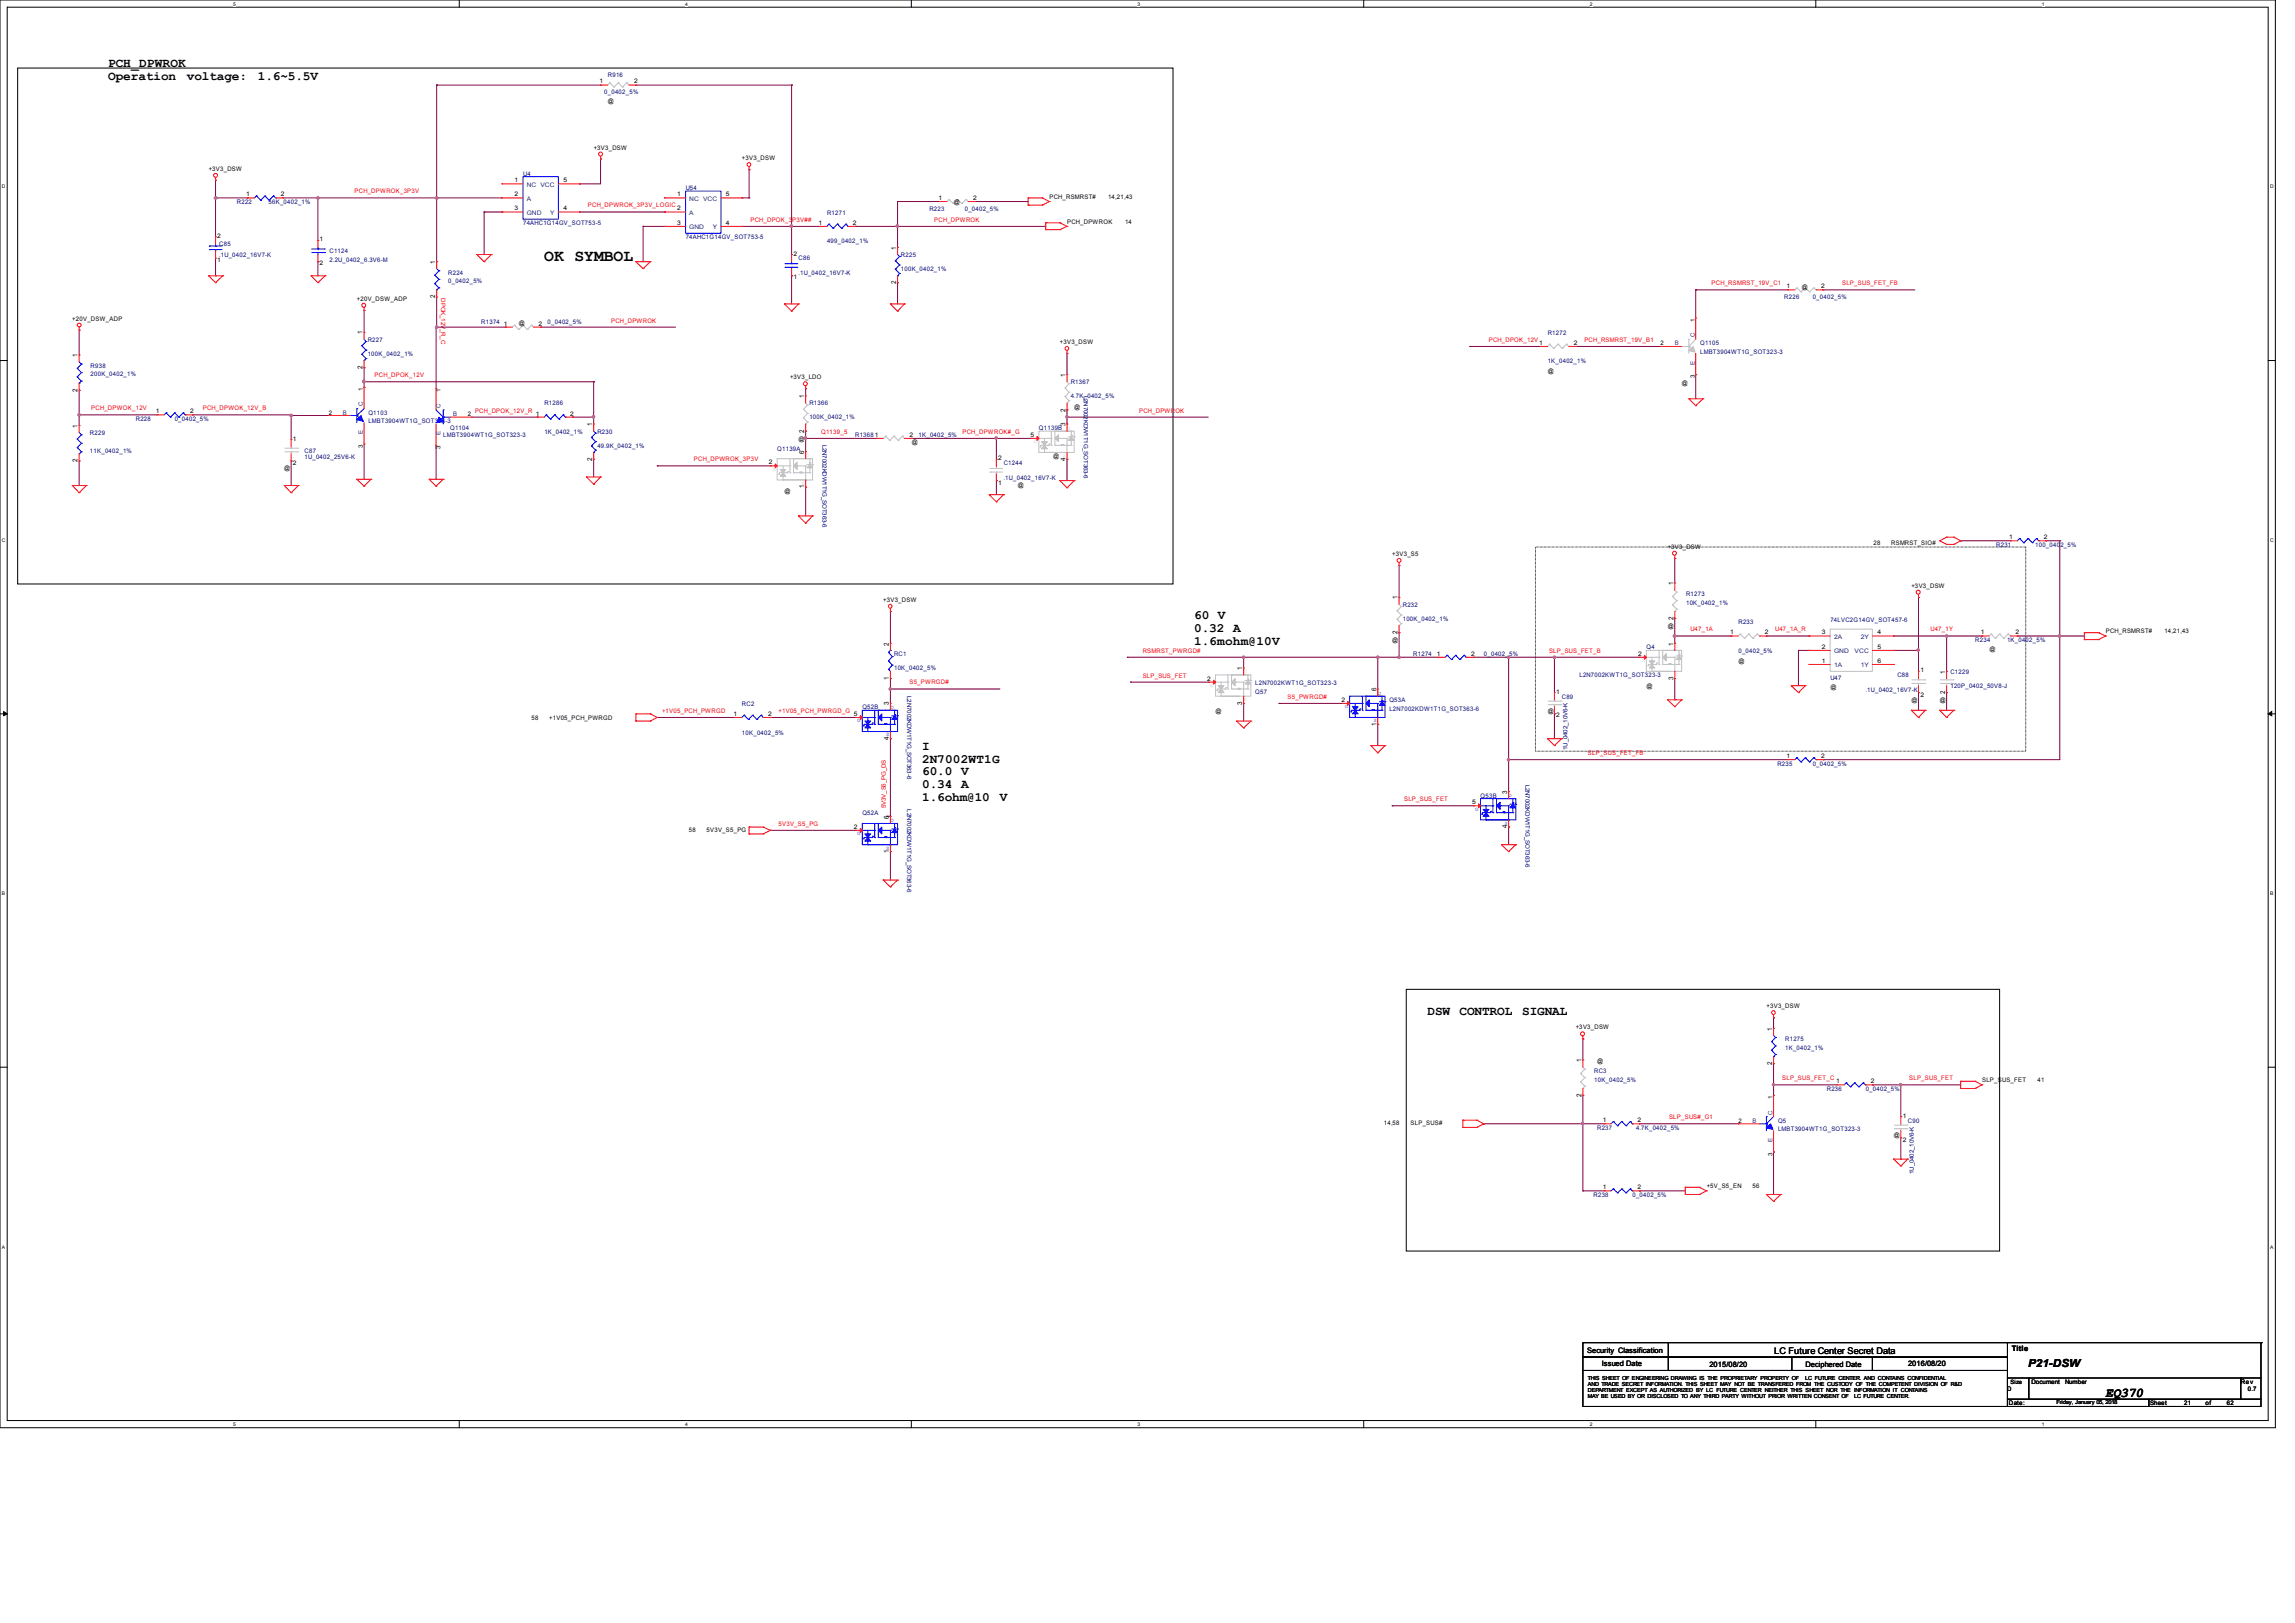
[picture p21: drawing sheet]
<svg xmlns="http://www.w3.org/2000/svg" width="297mm" height="210mm" viewBox="0 0 297 210" stroke-linecap="round" stroke-linejoin="round" font-family="sans-serif">
<defs><g id="words">
<text font-size="2.1" x="70.4" y="33.7">OK SYMBOL</text>
<g font-size="1.7">
<text x="14" y="8.7">PCH_DPWROK</text>
<text x="14" y="10.3">Operation</text>
<text x="24.2" y="10.3">voltage:</text>
<text x="33.4" y="10.3">1.6~5.5V</text>
<text x="154.6" y="80.1">60 V</text>
<text x="154.6" y="81.7">0.32 A</text>
<text x="154.6" y="83.4">1.6mohm@10V</text>
<text x="119.3" y="97">I</text>
<text x="119.3" y="98.7">2N7002WT1G</text>
<text x="119.3" y="100.3">60.0 V</text>
<text x="119.3" y="102">0.34 A</text>
<text x="119.3" y="103.6">1.6ohm@10</text>
<text x="129.4" y="103.6">V</text>
<text x="184.7" y="131.3">DSW</text>
<text x="188.9" y="131.3">CONTROL</text>
<text x="197" y="131.3">SIGNAL</text>
<text x="272.5" y="180.7">EQ370</text>
</g>
<text font-size="1.4" x="262.5" y="176.9">P21-DSW</text>
<text font-size="1.2" x="229.6" y="175.1">LC Future Center Secret Data</text>
<g font-size="1">
<text x="205.4" y="175">Security Classification</text>
<text x="207.3" y="176.7">Issued Date</text>
<text x="221.2" y="176.8">2015/08/20</text>
<text x="233.6" y="176.8">Deciphered Date</text>
<text x="246.9" y="176.7">2016/08/20</text>
<text x="260.3" y="174.8">Title</text>
</g>
<g font-size=".9">
<text x="56.3" y="34.1" transform="rotate(-90 56.3 34.1)">1</text>
<text x="116" y="32.3" transform="rotate(-90 116 32.3)">1</text>
<text x="56.3" y="38.6" transform="rotate(-90 56.3 38.6)">2</text>
<text x="116" y="36.8" transform="rotate(-90 116 36.8)">2</text>
<text x="10" y="46.2" transform="rotate(-90 10 46.2)">1</text>
<text x="46.9" y="47.8" transform="rotate(-90 46.9 47.8)">2</text>
<text x="46.9" y="43.3" transform="rotate(-90 46.9 43.3)">1</text>
<text x="10" y="50.7" transform="rotate(-90 10 50.7)">2</text>
<text x="104.1" y="51.5" transform="rotate(-90 104.1 51.5)">1</text>
<text x="137.9" y="53.3" transform="rotate(-90 137.9 53.3)">2</text>
<text x="137.9" y="48.8" transform="rotate(-90 137.9 48.8)">1</text>
<text x="10" y="59.8" transform="rotate(-90 10 59.8)">2</text>
<text x="10" y="55.3" transform="rotate(-90 10 55.3)">1</text>
<text x="76.6" y="59.6" transform="rotate(-90 76.6 59.6)">2</text>
<text x="76.6" y="55.2" transform="rotate(-90 76.6 55.2)">1</text>
<text x="104.1" y="58.7" transform="rotate(-90 104.1 58.7)">6</text>
<text x="104.1" y="56" transform="rotate(-90 104.1 56)">2</text>
<text x="137.9" y="59.6" transform="rotate(-90 137.9 59.6)">4</text>
<text x="137.9" y="55.2" transform="rotate(-90 137.9 55.2)">3</text>
<text x="104.1" y="63.2" transform="rotate(-90 104.1 63.2)">1</text>
<text x="180.9" y="77.6" transform="rotate(-90 180.9 77.6)">1</text>
<text x="216.6" y="75.7" transform="rotate(-90 216.6 75.7)">1</text>
<text x="115" y="83.5" transform="rotate(-90 115 83.5)">2</text>
<text x="180.9" y="82" transform="rotate(-90 180.9 82)">2</text>
<text x="216.6" y="83.5" transform="rotate(-90 216.6 83.5)">1</text>
<text x="216.6" y="80.2" transform="rotate(-90 216.6 80.2)">2</text>
<text x="115" y="88" transform="rotate(-90 115 88)">1</text>
<text x="160.8" y="86.7" transform="rotate(-90 160.8 86.7)">1</text>
<text x="178.1" y="89.5" transform="rotate(-90 178.1 89.5)">6</text>
<text x="216.6" y="88" transform="rotate(-90 216.6 88)">3</text>
<text x="251.7" y="89.8" transform="rotate(-90 251.7 89.8)">2</text>
<text x="251.7" y="87.2" transform="rotate(-90 251.7 87.2)">1</text>
<text x="115" y="95.8" transform="rotate(-90 115 95.8)">4</text>
<text x="115" y="91.3" transform="rotate(-90 115 91.3)">3</text>
<text x="160.8" y="91.2" transform="rotate(-90 160.8 91.2)">3</text>
<text x="178.1" y="93.9" transform="rotate(-90 178.1 93.9)">1</text>
<text x="115" y="105.9" transform="rotate(-90 115 105.9)">6</text>
<text x="195.1" y="107.2" transform="rotate(-90 195.1 107.2)">4</text>
<text x="195.1" y="102.7" transform="rotate(-90 195.1 102.7)">3</text>
<text x="115" y="110.4" transform="rotate(-90 115 110.4)">1</text>
<text x="204.7" y="137.5" transform="rotate(-90 204.7 137.5)">1</text>
<text x="229.3" y="137.8" transform="rotate(-90 229.3 137.8)">2</text>
<text x="229.3" y="133.4" transform="rotate(-90 229.3 133.4)">1</text>
<text x="204.7" y="141.9" transform="rotate(-90 204.7 141.9)">2</text>
</g>
<g font-size=".8">
<text x="77.6" y="10.8">1</text>
<text x="82.1" y="10.8">2</text>
<text x="78.7" y="13.4">@</text>
<text x="27" y="22.1">+3V3_DSW</text>
<text x="66.6" y="23.6">1</text>
<text x="72.9" y="23.6">5</text>
<text x="76.8" y="19.3">+3V3_DSW</text>
<text x="96" y="20.7">+3V3_DSW</text>
<text x="31.8" y="25.4">1</text>
<text x="36.3" y="25.4">2</text>
<text x="66.6" y="25.4">2</text>
<text x="66.6" y="27.2">3</text>
<text x="72.9" y="27.2">4</text>
<text x="87.6" y="25.4">1</text>
<text x="87.6" y="27.2">2</text>
<text x="87.6" y="29.1">3</text>
<text x="93.9" y="29.1">4</text>
<text x="93.9" y="25.4">5</text>
<text x="105.9" y="29.1">1</text>
<text x="110.4" y="29.1">2</text>
<text x="121.5" y="25.9">1</text>
<text x="123.5" y="26.4">@</text>
<text x="126" y="25.9">2</text>
<text x="135.8" y="25.7">PCH_RSMRST#</text>
<text x="138.1" y="29">PCH_DPWROK</text>
<text x="143.4" y="25.7">14,21,43</text>
<text x="145.6" y="29">14</text>
<text x="28.1" y="33.9">1</text>
<text x="28.1" y="30.8">2</text>
<text x="41.4" y="31.2">1</text>
<text x="41.4" y="34.3">2</text>
<text x="102.7" y="33.1">2</text>
<text x="9.4" y="41.5">+20V_DSW_ADP</text>
<text x="46.2" y="38.9">+20V_DSW_ADP</text>
<text x="102.7" y="36.2">1</text>
<text x="219.3" y="41.6" transform="rotate(-90 219.3 41.6)">1</text>
<text x="231.2" y="37.3">1</text>
<text x="233.2" y="37.3">@</text>
<text x="235.7" y="37.3">2</text>
<text x="65.2" y="42.1">1</text>
<text x="67.1" y="42">@</text>
<text x="69.7" y="42.1">2</text>
<text x="137.2" y="44.5">+3V3_DSW</text>
<text x="199.2" y="44.6">1</text>
<text x="203.7" y="44.6">2</text>
<text x="214.9" y="44.7">2</text>
<text x="20.2" y="53.5">1</text>
<text x="24.6" y="53.5">2</text>
<text x="42.5" y="53.6">2</text>
<text x="47" y="50.6" transform="rotate(-90 47 50.6)">1</text>
<text x="57" y="50.8" transform="rotate(-90 57 50.8)">1</text>
<text x="60.5" y="53.8">2</text>
<text x="69.3" y="53.8">1</text>
<text x="73.8" y="53.8">2</text>
<text x="102.2" y="49.1">+3V3_LDO</text>
<text x="139" y="52.9">@</text>
<text x="200.3" y="48.2">@</text>
<text x="217.6" y="49.8">@</text>
<text x="219.3" y="48.9" transform="rotate(-90 219.3 48.9)">3</text>
<text x="37.9" y="57">1</text>
<text x="47" y="57.9" transform="rotate(-90 47 57.9)">3</text>
<text x="57" y="58.1" transform="rotate(-90 57 58.1)">3</text>
<text x="103.3" y="57">@</text>
<text x="117.7" y="56.5">2</text>
<text x="118" y="57.5">@</text>
<text x="129.2" y="59.6">2</text>
<text x="133.4" y="56.5">5</text>
<text x="136.3" y="59.3">@ S</text>
<text x="36.8" y="60.9">@</text>
<text x="37.9" y="60.1">2</text>
<text x="99.5" y="60.1">2</text>
<text x="101.5" y="63.8">@</text>
<text x="129.2" y="62.7">1</text>
<text x="131.7" y="62.9">@</text>
<text x="180.2" y="71.9">+3V3_S5</text>
<text x="215.8" y="71">+3V3_DSW</text>
<text x="242.5" y="70.5">28</text>
<text x="244.7" y="70.5">RSMRST_SIO#</text>
<text x="260" y="69.8">1</text>
<text x="264.5" y="69.8">2</text>
<text x="114.3" y="77.9">+3V3_DSW</text>
<text x="247.4" y="76">+3V3_DSW</text>
<text x="180.2" y="83.1">@</text>
<text x="215.8" y="81.2">@</text>
<text x="223.9" y="82.1">1</text>
<text x="228.4" y="82.1">2</text>
<text x="235.8" y="83.9">2</text>
<text x="235.8" y="82.1">3</text>
<text x="243" y="82.1">4</text>
<text x="243" y="83.9">5</text>
<text x="256.4" y="82.1">1</text>
<text x="260.8" y="82.1">2</text>
<text x="272.5" y="82">PCH_RSMRST#</text>
<text x="280.1" y="82">14,21,43</text>
<text x="156.2" y="88.1">2</text>
<text x="185.9" y="84.8">1</text>
<text x="190.4" y="84.8">2</text>
<text x="201.4" y="89.7">1</text>
<text x="212" y="84.8">2</text>
<text x="213.1" y="89">@</text>
<text x="225" y="85.7">@</text>
<text x="235.8" y="85.8">1</text>
<text x="236.9" y="89.1">@</text>
<text x="243" y="85.8">6</text>
<text x="248.5" y="87">1</text>
<text x="257.4" y="84.2">@</text>
<text x="68.8" y="93.1">58</text>
<text x="71.1" y="93.1">+1V05_PCH_PWRGD</text>
<text x="94.9" y="92.6">1</text>
<text x="99.4" y="92.6">2</text>
<text x="110.5" y="92.6">5</text>
<text x="157.3" y="92.2">@</text>
<text x="173.6" y="90.8">2</text>
<text x="200.3" y="92.2">@</text>
<text x="201.4" y="92.8">2</text>
<text x="247.4" y="90.8">@</text>
<text x="248.5" y="90.1">2</text>
<text x="251.1" y="90.8">@</text>
<text x="231.2" y="98.1">1</text>
<text x="235.7" y="98.1">2</text>
<text x="89.2" y="107.7">58</text>
<text x="91.4" y="107.7">5V3V_S5_PG</text>
<text x="110.5" y="107.2">2</text>
<text x="190.5" y="104.1">5</text>
<text x="228.6" y="130.4">+3V3_DSW</text>
<text x="203.9" y="133.2">+3V3_DSW</text>
<text x="206.7" y="137.5">@</text>
<text x="229.4" y="142.2" transform="rotate(-90 229.4 142.2)">1</text>
<text x="237.6" y="140.2">1</text>
<text x="242.1" y="140.2">2</text>
<text x="256.5" y="140">SLP_SUS_FET</text>
<text x="263.7" y="140">41</text>
<text x="179.1" y="145.5">14,58</text>
<text x="182.6" y="145.5">SLP_SUS#</text>
<text x="207.4" y="145.2">1</text>
<text x="211.9" y="145.2">2</text>
<text x="225" y="145.2">2</text>
<text x="229.4" y="149.5" transform="rotate(-90 229.4 149.5)">3</text>
<text x="245.1" y="147.1">@</text>
<text x="246.2" y="144.6">1</text>
<text x="246.2" y="147.7">2</text>
<text x="207.4" y="153.9">1</text>
<text x="211.9" y="153.9">2</text>
<text x="220.9" y="153.8">+5V_S5_EN</text>
<text x="226.8" y="153.8">56</text>
<text x="260.2" y="179">Size</text>
<text x="262.9" y="179.1">Document</text>
<text x="267.2" y="179.1">Number</text>
<text x="290" y="179.1">Rev</text>
<text x="259.7" y="180">D</text>
<text x="260" y="181.8">Date:</text>
<text x="278.3" y="181.8">Sheet</text>
<text x="282.7" y="181.8">21</text>
<text x="285.4" y="181.8">of</text>
<text x="288.2" y="181.8">62</text>
<text x="290.9" y="180">0.7</text>
</g>
<g font-size=".8" fill="#000080">
<text x="78.7" y="9.9">R916</text>
<text x="78.2" y="12.2">0_0402_5%</text>
<text x="67.7" y="22.7">U4</text>
<text x="30.7" y="26.4">R222</text>
<text x="34.8" y="26.4">56K_0402_1%</text>
<text x="67.7" y="29.1">74AHC1G14GV_SOT753-5</text>
<text x="88.7" y="24.6">U54</text>
<text x="107" y="27.8">R1271</text>
<text x="120.3" y="27.3">R223</text>
<text x="124.8" y="27.3">0_0402_5%</text>
<text x="28.4" y="31.9">C85</text>
<text x="28.4" y="33.2">.1U_0402_16V7-K</text>
<text x="42.6" y="32.8">C1124</text>
<text x="42.6" y="33.9">2.2U_0402_6.3V6-M</text>
<text x="58" y="35.5">R224</text>
<text x="88.7" y="30.9">74AHC1G14GV_SOT753-5</text>
<text x="103.3" y="33.7">C86</text>
<text x="103.3" y="35.5">.1U_0402_16V7-K</text>
<text x="107" y="31.5">499_0402_1%</text>
<text x="116.6" y="35.1">100K_0402_1%</text>
<text x="116.6" y="33.2">R225</text>
<text x="58" y="36.6">0_0402_5%</text>
<text x="62.3" y="41.9">R1374</text>
<text x="70.9" y="41.9">0_0402_5%</text>
<text x="230.9" y="38.7">R226</text>
<text x="234.6" y="38.7">0_0402_5%</text>
<text x="11.7" y="47.6">R938</text>
<text x="47.6" y="44.2">R227</text>
<text x="47.6" y="46.1">100K_0402_1%</text>
<text x="200.3" y="43.3">R1272</text>
<text x="200.3" y="47">1K_0402_1%</text>
<text x="220" y="45.8">LMBT3904WT1G_SOT323-3</text>
<text x="220" y="44.7">Q1105</text>
<text x="11.7" y="48.7">200K_0402_1%</text>
<text x="47.7" y="53.6">Q1103</text>
<text x="70.4" y="52.5">R1286</text>
<text x="104.7" y="52.5">R1366</text>
<text x="138.6" y="49.7">R1367</text>
<text x="138.6" y="51.5">4.7K_0402_5%</text>
<text x="140.3" y="51.2" transform="rotate(90 140.3 51.2)">L2N7002KDW1T1G_SOT363-6</text>
<text x="11.6" y="58.6">11K_0402_1%</text>
<text x="11.6" y="56.3">R229</text>
<text x="17.6" y="54.4">R228</text>
<text x="22.6" y="54.4">0_0402_5%</text>
<text x="39.4" y="58.6">C87</text>
<text x="39.4" y="59.4">1U_0402_25V6-K</text>
<text x="47.7" y="54.7">LMBT3904WT1G_SOT323-3</text>
<text x="57.4" y="56.6">LMBT3904WT1G_SOT323-3</text>
<text x="58.3" y="55.6">Q1104</text>
<text x="70.4" y="56.2">1K_0402_1%</text>
<text x="77.3" y="56.1">R230</text>
<text x="77.3" y="57.9">49.9K_0402_1%</text>
<text x="100.6" y="58.3">Q1139A</text>
<text x="104.7" y="54.3">100K_0402_1%</text>
<text x="106.4" y="57.5" transform="rotate(90 106.4 57.5)">L2N7002KDW1T1G_SOT363-6</text>
<text x="110.7" y="56.6">R13681</text>
<text x="118.9" y="56.6">1K_0402_5%</text>
<text x="134.5" y="55.6">Q1139B</text>
<text x="129.9" y="60.2">C1244</text>
<text x="129.9" y="62.1">.1U_0402_16V7-K</text>
<text x="258.3" y="70.7">R231</text>
<text x="263.4" y="70.7">100_0402_5%</text>
<text x="218.2" y="77.1">R1273</text>
<text x="181.5" y="78.5">R232</text>
<text x="181.5" y="80.3">100K_0402_1%</text>
<text x="213.1" y="84">Q4</text>
<text x="218.2" y="78.2">10K_0402_1%</text>
<text x="225" y="80.8">R233</text>
<text x="236.9" y="80.5">74LVC2G14GV_SOT457-6</text>
<text x="255.6" y="83.1">R234</text>
<text x="259.7" y="83.1">1K_0402_5%</text>
<text x="115.7" y="84.9">RC1</text>
<text x="115.7" y="86.7">10K_0402_5%</text>
<text x="162.4" y="89.7">Q57</text>
<text x="162.4" y="88.6">L2N7002KWT1G_SOT323-3</text>
<text x="182.9" y="84.9">R1274</text>
<text x="192" y="84.9">0_0402_5%</text>
<text x="204.4" y="87.6">L2N7002KWT1G_SOT323-3</text>
<text x="225" y="84.5">0_0402_5%</text>
<text x="236.9" y="87.9">U47</text>
<text x="241.4" y="89.5">.1U_0402_16V7-K</text>
<text x="245.5" y="87.6">C88</text>
<text x="252.4" y="87.2">C1229</text>
<text x="252.4" y="89">120P_0402_50V8-J</text>
<text x="96" y="91.3">RC2</text>
<text x="96" y="95">10K_0402_5%</text>
<text x="111.6" y="91.8">Q52B</text>
<text x="117.4" y="90.1" transform="rotate(90 117.4 90.1)">L2N7002KDW1T1G_SOT363-6</text>
<text x="179.8" y="91.9">L2N7002KDW1T1G_SOT363-6</text>
<text x="179.8" y="90.8">Q53A</text>
<text x="202.1" y="90.4">C89</text>
<text x="197.4" y="101.5" transform="rotate(90 197.4 101.5)">L2N7002KDW1T1G_SOT363-6</text>
<text x="202.9" y="97" transform="rotate(-90 202.9 97)">1U_0402_10V6-K</text>
<text x="230" y="99.1">R235</text>
<text x="234.6" y="99.1">0_0402_5%</text>
<text x="111.6" y="105.5">Q52A</text>
<text x="117.4" y="104.7" transform="rotate(90 117.4 104.7)">L2N7002KDW1T1G_SOT363-6</text>
<text x="191.6" y="103.2">Q53B</text>
<text x="231" y="134.7">R1275</text>
<text x="231" y="135.8">1K_0402_1%</text>
<text x="206.3" y="138.9">RC3</text>
<text x="206.3" y="140">10K_0402_5%</text>
<text x="236.4" y="141.1">R236</text>
<text x="241.4" y="141.1">0_0402_5%</text>
<text x="206.7" y="146.2">R237</text>
<text x="211.7" y="146.2">4.7K_0402_5%</text>
<text x="230.1" y="145.2">Q5</text>
<text x="230.1" y="146.3">LMBT3904WT1G_SOT323-3</text>
<text x="246.9" y="145.2">C90</text>
<text x="206.2" y="154.9">R238</text>
<text x="211.3" y="154.9">0_0402_5%</text>
<text x="247.7" y="151.9" transform="rotate(-90 247.7 151.9)">1U_0402_10V6-K</text>
</g>
<g font-size=".8" fill="#f00">
<text x="45.9" y="25">PCH_DPWROK_3P3V</text>
<text x="76.1" y="26.8">PCH_DPWROK_3P3V_LOGIC</text>
<text x="97.1" y="28.7">PCH_DPOK_3P3V##</text>
<text x="120.9" y="28.7">PCH_DPWROK</text>
<text x="57.1" y="38.6" transform="rotate(90 57.1 38.6)">DPOK_12V_R_C</text>
<text x="79.1" y="41.7">PCH_DPWROK</text>
<text x="221.5" y="36.9">PCH_RSMRST_19V_C1</text>
<text x="238.4" y="36.9">SLP_SUS_FET_FB</text>
<text x="192.7" y="44.2">PCH_DPOK_12V</text>
<text x="205" y="44.2">PCH_RSMRST_19V_B1</text>
<text x="11.8" y="53.1">PCH_DPWOK_12V</text>
<text x="26.2" y="53.1">PCH_DPWOK_12V_B</text>
<text x="48.5" y="48.8">PCH_DPOK_12V</text>
<text x="61.5" y="53.4">PCH_DPOK_12V_R</text>
<text x="147.4" y="53.4">PCH_DPWROK</text>
<text x="89.8" y="59.7">PCH_DPWROK_3P3V</text>
<text x="106.3" y="56.1">Q1139_5</text>
<text x="124.6" y="56.1">PCH_DPWROK#_G</text>
<text x="218.7" y="81.7">U47_1A</text>
<text x="229.7" y="81.7">U47_1A_R</text>
<text x="249.8" y="81.7">U47_1Y</text>
<text x="117.7" y="88.6">S5_PWRGD#</text>
<text x="147.9" y="84.5">RSMRST_PWRGD#</text>
<text x="147.9" y="87.7">SLP_SUS_FET</text>
<text x="200.5" y="84.5">SLP_SUS_FET_B</text>
<text x="85.7" y="92.2">+1V05_PCH_PWRGD</text>
<text x="100.8" y="92.2">+1V05_PCH_PWRGD_G</text>
<text x="166.6" y="90.4">S5_PWRGD#</text>
<text x="205.5" y="97.7">SLP_SUS_FET_FB</text>
<text x="100.8" y="106.8">5V3V_S5_PG</text>
<text x="114.6" y="104.6" transform="rotate(-90 114.6 104.6)">5V3V_S5_PG_DS</text>
<text x="181.7" y="103.7">SLP_SUS_FET</text>
<text x="230.6" y="139.8">SLP_SUS_FET_C</text>
<text x="247.1" y="139.8">SLP_SUS_FET</text>
<text x="216" y="144.8">SLP_SUS#_G1</text>
</g>
<g font-size=".8" fill="#004080">
<text x="68.2" y="24.2">NC VCC</text>
<text x="68.2" y="26">A</text>
<text x="68.2" y="27.8">GND</text>
<text x="71.2" y="27.8">Y</text>
<text x="89.2" y="26">NC VCC</text>
<text x="89.2" y="27.8">A</text>
<text x="89.2" y="29.7">GND</text>
<text x="92.3" y="29.7">Y</text>
<text x="216.8" y="44.7">B</text>
<text x="219.3" y="47.2" transform="rotate(-90 219.3 47.2)">E</text>
<text x="219.3" y="43.6" transform="rotate(-90 219.3 43.6)">C</text>
<text x="44.4" y="53.6">B</text>
<text x="47" y="52.6" transform="rotate(-90 47 52.6)">C</text>
<text x="57" y="52.8" transform="rotate(-90 57 52.8)">C</text>
<text x="58.6" y="53.8">B</text>
<text x="47" y="56.2" transform="rotate(-90 47 56.2)">E</text>
<text x="57" y="56.3" transform="rotate(-90 57 56.3)">E</text>
<text x="237.3" y="82.7">2A</text>
<text x="240.8" y="82.7">2Y</text>
<text x="237.3" y="86.4">1A</text>
<text x="237.3" y="84.5">GND</text>
<text x="240" y="84.5">VCC</text>
<text x="240.8" y="86.4">1Y</text>
<text x="226.8" y="145.2">B</text>
<text x="229.4" y="147.8" transform="rotate(-90 229.4 147.8)">E</text>
<text x="229.4" y="144.2" transform="rotate(-90 229.4 144.2)">C</text>
</g>
<g font-size=".7" fill="#c0c0c0">
<text x="104.3" y="59.2">D</text>
<text x="133.8" y="57.4">G</text>
<text x="138.1" y="55.6">D</text>
<text x="99.9" y="60.9">G</text>
<text x="103.7" y="62.7">S</text>
<text x="216.7" y="83.9">D</text>
<text x="156.6" y="88.9">G</text>
<text x="160.9" y="87.1">D</text>
<text x="212.4" y="85.7">G</text>
<text x="216.7" y="87.5">S</text>
<text x="160.9" y="90.7">S</text>
</g>
<g font-size=".7" fill="#00f">
<text x="178.3" y="89.9">D</text>
<text x="110.9" y="93.5">G</text>
<text x="114.7" y="95.3">S</text>
<text x="115.2" y="91.7">D</text>
<text x="174" y="91.7">G</text>
<text x="177.8" y="93.5">S</text>
<text x="115.2" y="106.3">D</text>
<text x="190.9" y="104.9">G</text>
<text x="194.7" y="106.7">S</text>
<text x="195.2" y="103.2">D</text>
<text x="110.9" y="108.1">G</text>
<text x="114.7" y="109.9">S</text>
</g>
<g font-size=".7">
<text x="205.5" y="179.4">AND TRADE SECRET INFORMATION. THIS SHEET MAY NOT BE TRANSFERED FROM THE CUSTODY OF THE COMPETENT DIVISION OF R&amp;D</text>
<text x="205.5" y="178.6">THIS SHEET OF ENGINEERING DRAWING IS THE PROPRIETARY PROPERTY OF</text>
<text x="233.6" y="178.6">LC FUTURE CENTER. AND CONTAINS CONFIDENTIAL</text>
<text x="205.5" y="180.1">DEPARTMENT EXCEPT AS AUTHORIZED BY LC FUTURE CENTER NEITHER THIS SHEET NOR THE INFORMATION IT CONTAINS</text>
<text x="205.5" y="180.9">MAY BE USED BY OR DISCLOSED TO ANY THIRD PARTY WITHOUT PRIOR WRITTEN CONSENT OF</text>
<text x="239.9" y="180.9">LC FUTURE CENTER.</text>
<text x="266.1" y="181.7">Friday, January 05, 2018</text>
</g>
<g font-size=".6">
<text x="30.2" y=".7">5</text>
<text x="88.7" y=".7">4</text>
<text x="147.2" y=".7">3</text>
<text x="205.7" y=".7">2</text>
<text x="264.2" y=".7">1</text>
<text x=".3" y="24.4">D</text>
<text x="293.8" y="24.4">D</text>
<text x=".3" y="70.1">C</text>
<text x="293.8" y="70.1">C</text>
<text x=".3" y="115.8">B</text>
<text x="293.8" y="115.8">B</text>
<text x=".3" y="161.5">A</text>
<text x="293.8" y="161.5">A</text>
<text x="30.2" y="184.5">5</text>
<text x="88.7" y="184.5">4</text>
<text x="147.2" y="184.5">3</text>
<text x="205.7" y="184.5">2</text>
<text x="264.2" y="184.5">1</text>
</g>
</g></defs>
<path d="M0 0h294.5v184.7h-294.5zM.9 .9h292.6v182.9h-292.6z" fill="none" stroke="#000" stroke-width=".13"/>
<g fill="#fff">
<path d="M30.2 .1h.3v.7h-.3z"/>
<path d="M30.2 183.9h.3v.8h-.3z"/>
</g>
<path d="M59.4 0v.9M59.4 183.8v.9" fill="none" stroke="#000" stroke-width=".13"/>
<g fill="#fff">
<path d="M88.7 .1h.3v.7h-.3z"/>
<path d="M88.7 183.9h.3v.8h-.3z"/>
</g>
<path d="M117.9 0v.9M117.9 183.8v.9" fill="none" stroke="#000" stroke-width=".13"/>
<g fill="#fff">
<path d="M147.2 .1h.3v.7h-.3z"/>
<path d="M147.2 183.9h.3v.8h-.3z"/>
</g>
<path d="M176.5 0v.9M176.5 183.8v.9" fill="none" stroke="#000" stroke-width=".13"/>
<g fill="#fff">
<path d="M205.7 .1h.4v.7h-.4z"/>
<path d="M205.7 183.9h.4v.8h-.4z"/>
</g>
<path d="M235 0v.9M235 183.8v.9" fill="none" stroke="#000" stroke-width=".13"/>
<g fill="#fff">
<path d="M264.2 .1h.4v.7h-.4z"/>
<path d="M264.2 183.9h.4v.8h-.4z"/>
<path d="M.3 23.8h.4v.7h-.4z"/>
<path d="M293.8 23.8h.5v.7h-.5z"/>
<path d="M.3 69.5h.4v.7h-.4z"/>
<path d="M293.8 69.5h.5v.7h-.5z"/>
</g>
<path d="M0 46.6h.9M293.5 46.6h1" fill="none" stroke="#000" stroke-width=".13"/>
<g fill="#fff">
<path d="M.3 115.2h.4v.8h-.4z"/>
<path d="M293.8 115.2h.4v.8h-.4z"/>
</g>
<path d="M0 92.4h.9M293.5 92.4h1" fill="none" stroke="#000" stroke-width=".13"/>
<path d="M.5 92.1l.4 .3-.4 .2zM293.5 92.4l.5-.3v.5z" fill="#000" stroke="#000" stroke-width=".13"/>
<g fill="#fff">
<path d="M.3 161h.3v.7h-.3z"/>
<path d="M293.8 161h.4v.7h-.4z"/>
</g>
<g fill="none" stroke="#000" stroke-width=".13">
<path d="M2.3 8.8h149.5v66.8h-149.5zM198.7 70.8h63.5v26.4h-63.5zM0 138.1h.9M182 128h76.8v33.9h-76.8zM293.5 138.1h1M204.8 173.7h55v1.9h-55zM204.8 175.6h55v1.7h-55zM204.8 177.3h55v4.7h-55zM215.9 175.6h.1M215.9 177.3h.1M215.9 173.7v3.6M231.9 177.3h.1"/>
<path d="M231.9 175.6v1.7M242.3 177.3h.1M242.3 175.6v1.7M259.7 173.7h32.9M259.8 178.3h2.7v2.8h-2.7zM262.5 178.3h27.5v2.8h-27.5zM290 178.3h2.6v2.8h-2.6zM292.6 173.7h.1M292.6 173.7v4.6M259.8 181.1h18.3v.9h-18.3zM278.1 181.1h14.5v.9h-14.5z"/>
</g>
<g fill="none" stroke="#800040" stroke-width=".13">
<path d="M56.5 11h.1M56.5 11v22.9M56.5 11h21.2M82.3 11h20.1M102.4 11h.1M102.4 11v21.9M27.9 25.6h4.1M27.9 23.3h.1M27.9 25.6h.1M27.9 35.7h.1M27.9 23.3v7.3M27.9 33.4v2.3"/>
<path d="M36.6 25.6h28.3M41.1 25.6h.1M41.1 33.9h.1M41.1 25.6v5.5M41.1 33.9v1.8M56.5 25.6h.1M56.5 38.4v3.9M62.7 27.4h.1M62.7 27.4v5.5M62.7 27.4h2.2M75 23.8h.1M75 27.4h11"/>
<path d="M77.7 20.6h.1M77.7 20.6v3.2h-2.7M83.2 29.3h.1M83.2 29.3v4.6M83.2 29.3h2.8M86 27.4h.1M96 25.6h.9M96 29.3h10.1M96.9 22h.1M96.9 25.6h.1M96.9 22v3.6M102.4 29.3h.1"/>
<path d="M102.4 35.7h.1M102.4 35.7v3.6M110.7 29.3h24.6M110.7 29.3h.1M116.2 36.6h.1M116.2 26.1h.1M116.2 29.3h.1M116.2 26.1v5.9M116.2 36.6v2.7M116.2 26.1h5.4M126.2 26.1h.1M126.2 26.1h6.8"/>
<path d="M219.4 37.5h11.9M219.4 37.5h.1M219.4 37.5v3.6M235.9 37.5h.1M235.9 37.5h11.9M10.2 53.7h10.1M10.2 53.7h.1M10.2 50.5h.1M10.2 42.7h.1M10.2 59.6h.1M10.2 42.7v3.2M10.2 50.5v4.6"/>
<path d="M10.2 59.6v3.2M24.9 53.7h12.8M24.9 53.7h.1M37.7 53.7h.1M37.7 53.8h.1M37.7 59.6h.1M37.7 53.7v3.2M37.7 59.6v3.2M37.7 53.8h4.8M42.5 53.8h.1M47.1 47.6h.1M47.1 50.1h.1"/>
<path d="M47.1 40.2h.1M47.1 49.4h29.7M47.1 40.2v2.8M47.1 47.6v2.5M47.1 57.4v4.6M56.4 42.3h.1M56.4 42.3h9M56.4 42.3v8M56.4 57.6v4.4M56.5 42.3h.1M61 54h8.5M65.4 42.3h.1"/>
<path d="M69.5 54h.1M70 42.3h.1M70 42.3h17.4M74.1 54h.1M74.1 54h2.7M76.8 49.4h.1M76.8 54h.1M76.8 59.4h.1M76.8 49.4v5.5M76.8 59.4v2.3M104.3 56.7h9.1M104.3 50.3h.1"/>
<path d="M104.3 55.8h.1M104.3 56.7h.1M104.3 50.3v.9M104.3 55.8v2.7M118 56.7h.1M118 56.7h15.5M128.9 56.7h.1M128.9 56.7v2.7M138.1 59.4h.1M138.1 53h.1M138.1 54h.1M138.1 45.7h.1"/>
<path d="M138.1 45.7v2.8M138.1 53v1.9M138.1 59.4v2.8M138.1 54h18.3M190.2 44.8h.1M190.2 44.8h9.1M203.9 44.8h.1M203.9 44.8h11M219.4 48.5h.1M219.4 48.5v3.1M47.1 62h.1M56.4 62h.1"/>
<path d="M85 60.3h.1M85 60.3h14.7M104.3 63h.1M104.3 63v3.8M115.2 79.1h.1M115.2 79.1v4.1M128.9 62.2h.1M128.9 62.2v1.8M181.1 73.1h.1M181.1 73.1v4.2M216.7 72.3h.1M216.7 72.3v3.1"/>
<path d="M248.3 77.3h.1M248.3 77.3v9.6M253.7 70h.1M253.7 70h6.5M264.7 70h.1M264.7 70h1.9M266.6 70h.1M266.6 70v28.3h-30.7M85 92.8h.1M85 92.8h10.1M99.7 92.8h.1M99.7 92.8h11"/>
<path d="M115.2 89.2h.1M115.2 87.8h.1M115.2 95.6h.1M115.2 87.8v3.2M115.2 95.6v10h-.4M115.2 89.2h14.2M145.9 85h.1M145.9 85h40.2M146.3 88.3h.1M146.3 88.3h10.1M160.9 85h.1M160.9 91h.1"/>
<path d="M160.9 85v1.4M160.9 91v2.3M165.5 91h.1M165.5 91h8.2M178.3 85h.1M178.3 93.7h.1M178.3 85v4.2M178.3 93.7v2.8M181.1 81.9h.1M181.1 85h.1M181.1 81.9v3.1M190.7 85h.1"/>
<path d="M190.7 85h21.5M195.2 98.3h36.1M195.2 85h.1M195.2 98.3h.1M195.2 85v17.4M201.2 85h.1M201.2 92.4h.1M201.2 85v4.6M201.2 92.4v3.2M216.7 80h.1M216.7 82.3h.1M216.7 90.5h.1"/>
<path d="M216.7 80v3.2M216.7 87.8v2.7M216.7 82.3h7.3M228.6 82.3h5.5M232.7 84.2h.1M232.7 84.2h1.4M232.7 84.2v4.5M234.1 82.3h.1M234.1 84.2h.1M235.9 98.3h.1M245.1 82.3h11.4M245.1 84.2h3.2"/>
<path d="M248.3 84.2h.1M248.3 89.6h.1M248.3 89.6v2.3M251.9 82.3h.1M251.9 89.6h.1M251.9 82.3v4.6M251.9 89.6v2.3M261.1 82.3h.1M261.1 82.3h8.6M266.6 82.3h.1M99.7 107.4h.1M99.7 107.4h11"/>
<path d="M114.8 105.6h.1M115.2 110.2h.1M115.2 110.2v3.7M180.2 104.3h.1M180.2 104.3h10.5M195.2 107h.1M195.2 107v2.3M204.8 134.4h.1M204.8 134.4v2.8M229.5 137.6h.1M229.5 131.7h.1M229.5 131.7v1.3"/>
<path d="M229.5 137.6v4.1M192 145.4h.1M192 145.4h15.6M204.8 141.7h.1M204.8 145.4h.1M204.8 154.1h.1M204.8 141.7v12.4M204.8 154.1h2.8M212.2 154.1h.1M212.2 145.4h.1M212.2 154.1h5.9M212.2 145.4h12.8"/>
<path d="M229.5 140.4h.1M229.5 149h.1M229.5 149v5.6M229.5 140.4h8.2M242.3 140.4h.1M242.3 140.4h11.4M246 144.5h.1M246 140.4h.1M246 150h.1M246 140.4v4.1M246 147.2v2.8"/>
</g>
<g fill="#f0f" stroke="#f0f" stroke-width=".13">
<path d="M245.8 140.2h.3v.3h-.3z" fill-rule="evenodd"/>
<path d="M245.8 140.2h.3v.3h-.3z" fill-rule="evenodd"/>
<circle cx="115.2" cy="89.1" r=".16"/>
<circle cx="229.5" cy="140.4" r=".15"/>
<circle cx="204.8" cy="145.4" r=".17"/>
<circle cx="27.9" cy="25.6" r=".17"/>
<circle cx="41.1" cy="25.6" r=".17"/>
<circle cx="116.1" cy="29.3" r=".17"/>
<circle cx="160.9" cy="85" r=".16"/>
<circle cx="181.1" cy="85" r=".17"/>
<circle cx="178.3" cy="85" r=".17"/>
<circle cx="195.2" cy="98.3" r=".16"/>
<circle cx="195.2" cy="85" r=".16"/>
<circle cx="201.2" cy="85" r=".17"/>
<circle cx="216.7" cy="82.3" r=".17"/>
<circle cx="248.2" cy="84.1" r=".17"/>
<circle cx="266.5" cy="82.3" r=".17"/>
<circle cx="102.4" cy="29.3" r=".17"/>
<circle cx="56.5" cy="25.6" r=".17"/>
<circle cx="251.9" cy="82.3" r=".17"/>
<circle cx="104.2" cy="56.7" r=".17"/>
<circle cx="138.1" cy="53.9" r=".16"/>
<circle cx="128.9" cy="56.7" r=".16"/>
<circle cx="47.1" cy="49.4" r=".17"/>
<circle cx="10.2" cy="53.7" r=".17"/>
<circle cx="76.8" cy="53.9" r=".17"/>
<circle cx="37.7" cy="53.8" r=".17"/>
<circle cx="56.5" cy="42.3" r=".17"/>
</g>
<g fill="none" stroke="#f00" stroke-width=".13">
<path d="M77.7 11h.1M77.7 11h1M81.4 11h.9M82.3 11h.1M27 35.7h1.8M27 35.7h.1M27 35.7l.9 .9M27.9 23.3h.1M27.9 36.6h.1M27.9 33.4h.1M27.9 30.6h.1M27.9 23v.3"/>
<path d="M27.9 30.6v1M27.9 32.5v.9M28.8 35.7h.1M28.8 35.7l-.9 .9M32 25.6h.1M32 25.6h.9M35.7 25.6h.9M36.6 25.6h.1M40.3 35.7h.1M40.3 35.7l.8 .9M40.3 35.7h1.8M41.1 36.6h.1"/>
<path d="M41.1 31.1h.1M41.1 33.9h.1M41.1 31.1v.9M41.1 32.9v1M42.1 35.7l-1 .9M42.1 35.7h.1M47.1 39.8v.4M56.5 33.9h.1M56.5 38.4h.1M56.5 33.9v.9M56.5 37.5v.9M61.7 32.9h.1"/>
<path d="M61.7 32.9l1 1M61.7 32.9h1.9M62.7 33.9h.1M63.6 32.9l-.9 1M63.6 32.9h.1M64.9 23.8h.1M64.9 25.6h.1M64.9 27.4h.1M64.9 25.6h2.8M64.9 23.8h2.8M64.9 27.4h2.8M72.3 23.8h2.7"/>
<path d="M72.3 27.4h2.7M75 23.8h.1M75 27.4h.1M77.7 20.6h.1M77.7 20.2v.4M82.3 33.9h.1M82.3 33.9l.9 .9M82.3 33.9h1.9M83.2 34.8h.1M84.2 33.9l-1 .9M84.2 33.9h.1M86 25.6h.1"/>
<path d="M86 27.4h.1M86 29.3h.1M86 25.6h2.7M86 27.4h2.7M86 29.3h2.7M93.3 25.6h2.7M93.3 29.3h2.7M96 25.6h.1M96 29.3h.1M96.9 22h.1M96.9 21.6v.4M101.5 39.3h.1"/>
<path d="M101.5 39.3l.9 1M101.5 39.3h1.8M102.4 35.7h.1M102.4 32.9h.1M102.4 32.9v1M102.4 34.8v.9M103.3 39.3l-.9 1M103.3 39.3h.1M106.1 29.3h.1M106.1 29.3h.9M109.7 29.3h1M110.7 29.3h.1"/>
<path d="M115.2 39.3h.1M115.2 39.3l1 1M115.2 39.3h1.8M116.2 32h.1M116.2 36.6h.1M116.2 32v.9M116.2 35.7v.9M117 39.3l-.8 1M117 39.3h.1M121.6 26.1h.1M121.6 26.1h.9M125.3 26.1h.9"/>
<path d="M126.2 26.1h.1M133 26.5h.1M133 25.6h.1M133 25.6h1.9M133 25.6v.9M133 26.5h1.9M134.9 25.6h.1M134.9 26.5h.1M134.9 25.6l.9 .5M135.3 29.7h.1M135.3 28.8h.1M135.3 28.8h1.9"/>
<path d="M135.3 28.8v.9M135.3 29.7h1.9M135.8 26.1h.1M135.8 26.1l-.9 .4M137.2 28.8h.1M137.2 29.7h.1M137.2 28.8l.9 .5M138.1 29.3h.1M138.1 29.3l-.9 .4M231.3 37.5h.1M231.3 37.5h1M235 37.5h.9"/>
<path d="M235.9 37.5h.1M10.2 42.7h.1M10.2 45.9h.1M10.2 50.5h.1M10.2 55.1h.1M10.2 59.6h.1M10.2 42.3v.4M10.2 45.9v.9M10.2 49.6v.9M10.2 55.1v.9M10.2 58.7v.9M20.3 53.7h.1"/>
<path d="M20.3 53.7h1M24 53.7h.9M24.9 53.7h.1M37.7 56.9h.1M37.7 59.6h.1M37.7 56.9v.9M37.7 58.7v.9M42.5 53.8h.1M42.5 53.8h2.8M47.1 40.2h.1M47.1 43h.1M47.1 47.6h.1"/>
<path d="M47.1 57.4h.1M47.1 50.1h.1M47.1 43v.9M47.1 46.6v1M47.1 50.1v2.8M47.1 54.7v2.7M56.4 57.6h.1M56.4 50.3h.1M56.4 50.3v2.7M56.4 54.9v2.7M58.2 54h2.8M61 54h.1"/>
<path d="M65.4 42.3h.1M65.4 42.3h.9M69 42.3h1M69.5 54h.1M69.5 54h.9M70 42.3h.1M73.1 54h1M74.1 54h.1M76.8 54.9h.1M76.8 59.4h.1M76.8 54.9v.9M76.8 58.5v.9"/>
<path d="M102.4 40.3h.1M104.3 50.3h.1M104.3 58.5h.1M104.3 51.2h.1M104.3 55.8h.1M104.3 50v.3M104.3 51.2v1M104.3 54.9v.9M104.3 58.5v.8M113.4 56.7h.1M113.4 56.7h.9M116.2 40.3h.1"/>
<path d="M117 56.7h1M118 56.7h.1M128.9 59.4h.1M128.9 59.4v1M133.5 56.7h.1M133.5 56.7h.9M138.1 45.7h.1M138.1 48.5h.1M138.1 53h.1M138.1 54.9h.1M138.1 59.4h.1M138.1 45.4v.3"/>
<path d="M138.1 48.5v.9M138.1 52.2v.8M138.1 54.9v.9M138.1 58.5v.9M199.3 44.8h.1M199.3 44.8h1M203 44.8h.9M203.9 44.8h.1M214.9 44.8h.1M214.9 44.8h2.7M218.6 51.6h.1M218.6 51.6h1.8"/>
<path d="M218.6 51.6l.8 .9M219.4 52.5h.1M219.4 48.5h.1M219.4 41.1h.1M219.4 41.1v2.8M219.4 45.7v2.8M220.4 51.6h.1M220.4 51.6l-1 .9M9.4 62.8h.1M9.4 62.8l.8 1M9.4 62.8h1.8M10.2 63.8h.1"/>
<path d="M11.2 62.8l-1 1M11.2 62.8h.1M36.8 62.8h.1M36.8 62.8l.9 1M36.8 62.8h1.8M37.7 63.8h.1M38.6 62.8l-.9 1M38.6 62.8h.1M46.2 62h.1M46.2 62l.9 .9M46.2 62h1.8M47.1 62.9h.1"/>
<path d="M48 62l-.9 .9M48 62h.1M55.5 62h1.9M55.5 62h.1M55.5 62l.9 .9M56.4 62.9h.1M57.4 62l-1 .9M57.4 62h.1M75.9 61.7h.1M75.9 61.7l.9 1M75.9 61.7h1.8M76.8 62.7h.1"/>
<path d="M77.7 61.7l-.9 1M77.7 61.7h.1M99.7 60.3h.1M99.7 60.3h.9M103.3 66.8h.1M103.3 66.8l1 .9M103.3 66.8h1.9M104.3 67.7h.1M104.3 63h.1M104.3 62.1v.9M105.2 66.8l-.9 .9M105.2 66.8h.1"/>
<path d="M115.2 79.1h.1M115.2 78.7v.4M128 64h.1M128 64l.9 .9M128 64h1.9M128.9 64.9h.1M128.9 62.2h.1M128.9 61.3v.9M129.9 64l-1 .9M129.9 64h.1M137.2 62.2h.1M137.2 62.2l.9 .9"/>
<path d="M137.2 62.2h1.8M138.1 63.1h.1M139 62.2l-.9 .9M139 62.2h.1M181.1 73.1h.1M181.1 77.3h.1M181.1 72.8v.3M181.1 77.3v.9M216.7 72.3h.1M216.7 75.4h.1M216.7 71.9v.4M216.7 75.4v1"/>
<path d="M216.7 79.1v.9M248.3 77.3h.1M248.3 76.9v.4M251 70h.1M251 70l.9 .4M251.9 70.4h.1M251.9 69.5h.1M251.9 70.4h.9M251.9 69.5l-.9 .5M251.9 69.5h.9M252.8 70.4h.1M252.8 69.5h.1"/>
<path d="M252.8 69.5l.9 .5M253.7 70l-.9 .4M253.7 70h.1M260.2 70h.1M260.2 70h.9M263.8 70h.9M264.7 70h.1M82.3 92.4h.1M82.3 93.3h.1M82.3 92.4v.9M82.3 93.3h1.9M82.3 92.4h1.9"/>
<path d="M84.2 92.4h.1M84.2 93.3h.1M84.2 92.4l.8 .4M85 92.8l-.8 .5M85 92.8h.1M95.1 92.8h.1M95.1 92.8h.9M98.8 92.8h.9M99.7 92.8h.1M110.7 92.8h.1M110.7 92.8h.9M115.2 91h.1"/>
<path d="M115.2 95.6h.1M115.2 87.8h.1M115.2 83.2h.1M115.2 83.2v1M115.2 86.9v.9M115.2 91v.9M115.2 94.7v.9M156.4 88.3h.1M156.4 88.3h.9M160 93.3h.1M160 93.3l.9 .9M160 93.3h1.9"/>
<path d="M160.9 94.2h.1M160.9 86.4h.1M160.9 91h.1M160.9 86.4v.9M160.9 90.1v.9M161.9 93.3l-1 .9M161.9 93.3h.1M173.7 91h.1M173.7 91h1M177.4 96.5h.1M177.4 96.5l.9 .9M177.4 96.5h1.8"/>
<path d="M178.3 97.4h.1M178.3 89.2h.1M178.3 93.7h.1M178.3 89.2v.9M178.3 92.8v.9M179.2 96.5l-.9 .9M179.2 96.5h.1M181.1 81.9h.1M181.1 80.9v1M186.1 85h.1M186.1 85h.9M189.7 85h1"/>
<path d="M190.7 85h.1M200.3 95.6h.1M200.3 95.6l.9 .9M200.3 95.6h1.8M201.2 96.5h.1M201.2 89.6h.1M201.2 92.4h.1M201.2 89.6v.9M201.2 91.4v1M202.1 95.6l-.9 .9M202.1 95.6h.1M212.2 85h.1"/>
<path d="M212.2 85h.9M215.8 90.5h.1M215.8 90.5l.9 .9M215.8 90.5h1.8M216.7 91.4h.1M216.7 83.2h.1M216.7 87.8h.1M216.7 80h.1M216.7 83.2v1M216.7 86.9v.9M217.6 90.5l-.9 .9M217.6 90.5h.1"/>
<path d="M224 82.3h.1M224 82.3h1M227.7 82.3h.9M228.6 82.3h.1M231.3 98.3h.1M231.3 98.3h1M231.8 88.7h.1M231.8 88.7l.9 .9M231.8 88.7h1.8M232.7 89.6h.1M233.6 88.7l-.9 .9M233.6 88.7h.1"/>
<path d="M234.1 86h.1M234.1 84.2h.1M234.1 82.3h.1M234.1 82.3h2.7M234.1 86h2.7M234.1 84.2h2.7M235 98.3h.9M235.9 98.3h.1M242.3 82.3h2.8M242.3 86h2.8M242.3 84.2h2.8M245.1 82.3h.1"/>
<path d="M245.1 84.2h.1M245.1 86h.1M247.3 91.9h.1M247.3 91.9l1 .9M247.3 91.9h1.9M248.3 92.8h.1M248.3 86.9h.1M248.3 89.6h.1M248.3 86.9v.9M248.3 88.7v.9M249.2 91.9l-.9 .9M249.2 91.9h.1"/>
<path d="M251 91.9h.1M251 91.9l.9 .9M251 91.9h1.8M251.9 92.8h.1M251.9 86.9h.1M251.9 89.6h.1M251.9 86.9v.9M251.9 88.7v.9M252.8 91.9l-.9 .9M252.8 91.9h.1M256.5 82.3h.1M256.5 82.3h.9"/>
<path d="M260.2 82.3h.9M261.1 82.3h.1M269.7 82.8h.1M269.7 81.9h.1M269.7 81.9h1.9M269.7 81.9v.9M269.7 82.8h1.9M271.6 81.9h.1M271.6 82.8h.1M271.6 81.9l.9 .4M272.5 82.3h.1M272.5 82.3l-.9 .5"/>
<path d="M96.9 107.9h.1M96.9 107h.1M96.9 107h1.9M96.9 107v.9M96.9 107.9h1.9M98.8 107h.1M98.8 107.9h.1M98.8 107l.9 .4M99.7 107.4h.1M99.7 107.4l-.9 .5M110.7 107.4h.1M110.7 107.4h.9"/>
<path d="M114.3 113.9h.1M114.3 113.9l.9 .9M114.3 113.9h1.9M115.2 114.8h.1M115.2 105.6h.1M115.2 110.2h.1M115.2 105.6v.9M115.2 109.3v.9M116.2 113.9l-1 .9M116.2 113.9h.1M190.7 104.3h.1M190.7 104.3h.9"/>
<path d="M194.3 109.3h.1M194.3 109.3l.9 .9M194.3 109.3h1.9M195.2 110.2h.1M195.2 102.4h.1M195.2 107h.1M195.2 102.4v.9M195.2 106.1v.9M196.2 109.3l-1 .9M196.2 109.3h.1M204.8 134.4h.1M204.8 137.2h.1"/>
<path d="M204.8 134.1v.3M204.8 137.2v.9M229.5 131.7h.1M229.5 133h.1M229.5 137.6h.1M229.5 131.3v.4M229.5 133v1M229.5 136.7v.9M253.7 139.9h.1M253.7 139.9h1.9M253.7 139.9v.9M255.6 139.9h.1"/>
<path d="M255.6 139.9l.9 .5M189.3 144.9h.1M189.3 145.9h.1M189.3 144.9v1M189.3 145.9h1.8M189.3 144.9h1.8M191.1 144.9h.1M191.1 145.9h.1M191.1 144.9l.9 .5M192 145.4l-.9 .5M192 145.4h.1M204.8 141.7h.1"/>
<path d="M204.8 140.8v.9M207.6 154.1h.1M207.6 145.4h.1M207.6 154.1h.9M207.6 145.4h.9M211.2 154.1h1M211.2 145.4h1M212.2 154.1h.1M212.2 145.4h.1M218.1 154.6h.1M218.1 153.6h.1M218.1 153.6h1.8"/>
<path d="M218.1 153.6v1M218.1 154.6h1.8M219.9 153.6h.1M219.9 154.6h.1M219.9 153.6l.9 .5M220.8 154.1h.1M220.8 154.1l-.9 .5M225 145.4h2.7M225 145.4h.1M228.6 154.6h.1M228.6 154.6h1.9M228.6 154.6l.9 .8"/>
<path d="M229.5 155.4h.1M229.5 149h.1M229.5 141.7h.1M229.5 141.7v2.8M229.5 146.3v2.7M230.5 154.6h.1M230.5 154.6l-1 .8M237.7 140.4h.1M237.7 140.4h1M241.4 140.4h.9M242.3 140.4h.1M245.1 150h.1"/>
<path d="M245.1 150h1.8M245.1 150l.9 .9M246 150.9h.1M246 144.5h.1M246 147.2h.1M246 144.5v.9M246 146.3v.9M246.9 150h.1M246.9 150l-.9 .9M253.7 140.8h.1M253.7 140.8h1.9M255.6 140.8h.1"/>
<path d="M256.5 140.4h.1M256.5 140.4l-.9 .4"/>
<circle cx="77.7" cy="19.9" r=".25"/>
<circle cx="27.9" cy="22.7" r=".25"/>
<circle cx="47.1" cy="39.5" r=".25"/>
<circle cx="96.9" cy="21.3" r=".24"/>
<circle cx="10.3" cy="42.1" r=".24"/>
<circle cx="104.2" cy="49.7" r=".25"/>
<circle cx="138.1" cy="45.1" r=".24"/>
<circle cx="115.2" cy="78.4" r=".24"/>
<circle cx="181.1" cy="72.5" r=".25"/>
<circle cx="216.7" cy="71.6" r=".25"/>
<circle cx="248.2" cy="76.6" r=".25"/>
<circle cx="204.8" cy="133.8" r=".25"/>
<circle cx="229.5" cy="131" r=".24"/>
</g>
<g fill="none" stroke="#c0c0c0" stroke-width=".13">
<path d="M78.9 10.7l-.2 .3M78.9 10.7h.1M78.9 10.7l.6 .6M79.5 11.3h.1M80 10.7l-.5 .6M80 10.7h.1M80 10.7l.6 .6M80.6 11.3h.1M81.1 10.7l-.5 .6M81.1 10.7h.1M81.1 10.7l.3 .3M81.4 11h.1"/>
<path d="M122.8 25.8l-.3 .3M122.8 25.8h.1M122.8 25.8l.6 .5M123.4 26.3h.1M123.9 25.8l-.5 .5M123.9 25.8h.1M123.9 25.8l.6 .5M124.5 26.3h.1M125 25.8l-.5 .5M125 25.8h.1M125 25.8l.3 .3M125.3 26.1h.1"/>
<path d="M232.5 37.3l-.2 .2M232.5 37.3h.1M232.5 37.3l.6 .5M233.1 37.8h.1M233.6 37.3l-.5 .5M233.6 37.3h.1M233.6 37.3l.6 .5M234.2 37.8h.1M234.7 37.3l-.5 .5M234.7 37.3h.1M234.7 37.3l.3 .2M235 37.5h.1"/>
<path d="M36.9 58.5h1.6M36.9 58h1.6M37.7 58h.1M37.7 58.5h.1M37.7 57.8v.2M37.7 58.5v.2M38.5 58.5h.1M38.5 58h.1M66.6 42.1l-.3 .2M66.6 42.1h.1M66.6 42.1l.5 .5M67.1 42.6h.1"/>
<path d="M67.7 42.1l-.6 .5M67.7 42.1h.1M67.7 42.1l.5 .5M68.2 42.6h.1M68.8 42.1l-.6 .5M68.8 42.1h.1M68.8 42.1l.2 .2M69 42.3h.1M100.6 59.3h4.6v2.8h-4.6zM102.2 59.3v1.9M102.7 59.3h.1M102.7 59.3v1.9"/>
<path d="M102.7 59.3h2.1M104 53h.1M104 54.1h.1M104 53l.5 .5M104 54.1l.5 .5M104.3 54.9h.1M104.3 52.2l.2 .2M104.5 52.4h.1M104.5 53.5h.1M104.5 54.6h.1M104.5 52.4l-.5 .6M104.5 53.5l-.5 .6"/>
<path d="M104.5 54.6l-.2 .3M104.8 59.3h.1M104.8 59.9h.1M104.8 59.3v.8M114.6 56.4l-.3 .3M114.6 56.4h.1M114.6 56.4l.5 .6M115.1 57h.1M115.7 56.4l-.6 .6M115.7 56.4h.1M115.7 56.4l.5 .6M116.2 57h.1"/>
<path d="M116.8 56.4l-.6 .6M116.8 56.4h.1M116.8 56.4l.2 .3M117 56.7h.1M134.4 56.7h1.7M134.4 55.8h4.6v2.7h-4.6zM134.6 57.8h.1M135.2 57.1h.1M135.2 58.5h.1M135.2 56.7v.4M135.2 58.1v.4M135.2 58.5h2.9"/>
<path d="M135.7 57.6h-1l-.1 .2M135.7 57.6h.1M135.8 57.4l-.1 .2M135.8 57.4h.1M136.1 57.6h.1M136.1 56.7h.1M136.1 55.8v1.8M136.5 55.8h.1M136.5 57.6h.1M136.5 55.8v1.8M136.5 57.6h2.1M136.5 55.8h2.1"/>
<path d="M137 56.7h.1M137 56.7h1.1M137.4 57.5h.1M137.4 57.5v.1M137.5 57.6h.1M137.5 57.5h.1M137.5 57.5v.1M137.8 50.2h.1M137.8 51.3h.1M137.8 50.2l.5 .6M137.8 51.3l.5 .6M138.1 52.2h.1"/>
<path d="M138.1 56.7h.1M138.1 58.5h.1M138.1 49.4l.2 .3M138.1 56.7v1.8M138.3 56.5h.7M138.3 49.7h.1M138.3 50.8h.1M138.3 51.9h.1M138.3 49.7l-.5 .5M138.3 50.8l-.5 .5M138.3 51.9l-.2 .3M138.6 55.8h.1"/>
<path d="M138.6 56.3h.1M138.6 57.6h.1M138.6 57h.1M138.6 55.8v.7M138.6 57v.6M139 56.5h.1M200.5 44.5l-.2 .3M200.5 44.5h.1M200.5 44.5l.6 .6M201.1 45.1h.1M201.6 44.5l-.5 .6M201.6 44.5h.1"/>
<path d="M201.6 44.5l.6 .6M202.2 45.1h.1M202.7 44.5l-.5 .6M202.7 44.5h.1M202.7 44.5l.3 .3M203 44.8h.1M217.6 44.8h1M218.6 43.9h.1M218.6 44.8h.1M218.6 43.9v1.8M218.6 44.8l.4 .5M219.4 43.9l-.8 .9"/>
<path d="M100.6 60.3h1.6M100.8 61.4h.1M101.3 60.7h.1M101.3 62.1h.1M101.3 60.3v.4M101.3 61.6v.5M101.3 62.1h3M101.9 61.2h-1l-.1 .2M101.9 61.2h.1M102 61l-.1 .2M102 61h.1M102.2 61.2h.1"/>
<path d="M102.2 60.3h.1M102.7 61.2h.1M102.7 61.2h2.1M103.2 60.3h.1M103.2 60.3h1.1M103.5 61.1h.1M103.5 61.1h.2M103.5 61.1v.1M103.6 61.2h.1M103.7 61.1h.1M103.7 61.2h.1M103.7 61.1v.1"/>
<path d="M104.3 60.3h.1M104.3 62.1h.1M104.3 60.3v1.8M104.4 60.1h.8M104.8 61.2h.1M104.8 60.5h.1M104.8 60.5v.7M105.2 60.1h.1M128.1 60.6h.1M128.1 61.1h.1M128.1 60.6h1.6M128.1 61.1h1.6"/>
<path d="M128.9 61.1h.1M128.9 60.6h.1M128.9 60.4v.2M128.9 61.1v.2M180.8 79h.1M180.8 79l.5 .6M181.1 78.2l.2 .3M181.3 78.5h.1M181.3 79.6h.1M181.3 78.5l-.5 .5M181.3 79.6l-.5 .5M216.4 77.2h.1"/>
<path d="M216.4 78.3h.1M216.4 77.2l.6 .5M216.4 78.3l.6 .5M216.7 79.1h.1M216.7 76.4l.3 .2M217 76.6h.1M217 77.7h.1M217 78.8h.1M217 76.6l-.6 .6M217 77.7l-.6 .6M217 78.8l-.3 .3M157.3 88.3h1.6"/>
<path d="M157.3 87.3h4.6v2.8h-4.6zM157.5 89.4h.1M158 88.7h.1M158 90.1h.1M158 88.3v.4M158 89.6v.5M158 90.1h2.3M158.6 89.2h-1l-.1 .2M158.6 89.2h.1M158.7 89l-.1 .2M158.7 89h.1M158.9 89.2h.1"/>
<path d="M158.9 88.3h.1M158.9 87.3v1.9M159.4 87.3h.1M159.4 89.2h.1M159.4 87.3v1.9M159.4 89.2h2.1M159.4 87.3h2.1M159.8 88.3h.1M159.8 88.3h1.1M160.2 89.1h.1M160.2 89.1v.1M160.2 89.1h.2"/>
<path d="M160.3 89.2h.1M160.3 90.1h.1M160.4 89.1h.1M160.4 89.2h.1M160.4 89.1v.1M160.9 88.3h.1M160.9 90.1h.1M160.9 88.3v1.8M161.1 88h.8M161.5 87.3h.1M161.5 87.9h.1M161.5 89.2h.1"/>
<path d="M161.5 88.5h.1M161.5 87.3v.7M161.5 88.5v.7M161.9 88h.1M180.8 80.1h.1M180.8 80.1l.5 .6M181.1 80.9h.1M181.3 80.7h.1M181.3 80.7l-.2 .2M200.4 91.2h1.6M200.4 90.7h1.6M201.2 90.7h.1"/>
<path d="M201.2 91.2h.1M201.2 90.5v.2M201.2 91.2v.2M202 91.2h.1M202 90.7h.1M213.1 85h1.6M213.1 84.2h4.5v2.7h-4.5zM213.3 86.1h.1M213.8 85.5h.1M213.8 86.9h.1M213.8 85v.5M213.8 86.4v.5"/>
<path d="M213.8 86.9h2.3M214.3 86h-.9l-.1 .1M214.3 86h.1M214.5 85.8l-.2 .2M214.5 85.8h.1M214.7 86h.1M214.7 85h.1M214.7 84.2v1.8M215.2 84.2h.1M215.2 86h.1M215.2 84.2v1.8M215.2 86h2.1"/>
<path d="M215.2 84.2h2.1M215.6 85h.1M215.6 85h1.1M216 85.9h.1M216 85.9v.1M216 85.9h.2M216.1 86h.1M216.1 86.9h.1M216.2 85.9h.1M216.2 86h.1M216.2 85.9v.1M216.7 85h.1"/>
<path d="M216.7 86.9h.1M216.7 85v1.9M216.9 84.9h.7M217.3 84.2h.1M217.3 84.7h.1M217.3 86h.1M217.3 85.3h.1M217.3 84.2v.7M217.3 85.3v.7M217.6 84.9h.1M225.2 82l-.2 .3M225.2 82h.1"/>
<path d="M225.2 82l.6 .6M225.8 82.6h.1M226.3 82l-.5 .6M226.3 82h.1M226.3 82l.6 .6M226.9 82.6h.1M227.4 82l-.5 .6M227.4 82h.1M227.4 82l.3 .3M227.7 82.3h.1M236.8 81.4h5.5v5.5h-5.5zM247.4 88.4h1.7"/>
<path d="M247.4 88h1.7M248.3 88h.1M248.3 88.4h.1M248.3 87.8v.2M248.3 88.4v.3M249.1 88.4h.1M249.1 88h.1M251.1 88.4h1.7M251.1 88h1.7M251.9 88h.1M251.9 88.4h.1M251.9 87.8v.2"/>
<path d="M251.9 88.4v.3M252.8 88.4h.1M252.8 88h.1M257.7 82l-.3 .3M257.7 82h.1M257.7 82l.5 .6M258.2 82.6h.1M258.8 82l-.6 .6M258.8 82h.1M258.8 82l.5 .6M259.3 82.6h.1M259.9 82l-.6 .6"/>
<path d="M259.9 82h.1M259.9 82l.3 .3M260.2 82.3h.1M204.5 138.9h.1M204.5 140h.1M204.5 138.9l.6 .5M204.5 140l.6 .5M204.8 138.1l.3 .2M205.1 138.3h.1M205.1 139.4h.1M205.1 138.3l-.6 .6M205.1 139.4l-.6 .6"/>
<path d="M204.8 140.8h.1M205.1 140.5h.1M205.1 140.5l-.3 .3M245.1 146h1.7M245.1 145.6h1.7M246 145.6h.1M246 146h.1M246 145.4v.2M246 146v.3M246.8 146h.1M246.8 145.6h.1"/>
</g>
<g fill="none" stroke="#00f" stroke-width=".13">
<path d="M27.1 31.8h1.6M27.1 32.3h1.6M27.1 31.8h.1M27.1 32.3h.1M27.9 32.3h.1M27.9 31.8h.1M27.9 31.6v.2M27.9 32.3v.2M33.2 25.4l-.3 .2M33.2 25.4h.1M33.2 25.4l.5 .5M33.7 25.9h.1"/>
<path d="M34.3 25.4l-.6 .5M34.3 25.4h.1M34.3 25.4l.5 .5M34.8 25.9h.1M35.4 25.4l-.6 .5M35.4 25.4h.1M35.4 25.4l.3 .2M35.7 25.6h.1M40.3 32.7h1.7M40.3 32.2h1.7M41.1 32.2h.1M41.1 32.7h.1"/>
<path d="M41.1 32v.2M41.1 32.7v.2M42 32.7h.1M42 32.2h.1M56.3 35.6h.1M56.3 36.7h.1M56.3 35.6l.5 .6M56.3 36.7l.5 .6M56.5 37.5h.1M56.5 34.8l.3 .3M56.8 35.1h.1M56.8 36.2h.1"/>
<path d="M56.8 37.3h.1M56.8 35.1l-.5 .5M56.8 36.2l-.5 .5M56.8 37.3l-.3 .2M67.7 22.9h4.6v5.5h-4.6zM88.7 24.7h4.6v5.5h-4.6zM101.6 34.1h.1M101.6 34.6h.1M101.6 34.1h1.6M101.6 34.6h1.6M102.4 34.6h.1M102.4 34.1h.1"/>
<path d="M102.4 33.9v.2M102.4 34.6v.2M107.3 29l-.3 .3M107.3 29h.1M107.3 29l.5 .5M107.8 29.5h.1M108.4 29l-.6 .5M108.4 29h.1M108.4 29l.5 .5M108.9 29.5h.1M109.5 29l-.6 .5M109.5 29h.1"/>
<path d="M109.5 29l.2 .3M109.7 29.3h.1M115.9 33.7h.1M115.9 34.8h.1M115.9 33.7l.5 .6M115.9 34.8l.5 .6M116.2 35.7h.1M116.2 32.9l.2 .3M116.4 33.2h.1M116.4 34.3h.1M116.4 35.4h.1M116.4 33.2l-.5 .5"/>
<path d="M116.4 34.3l-.5 .5M116.4 35.4l-.2 .3M10 47.7h.1M10 48.8h.1M10 56.8h.1M10 57.9h.1M10 47.7l.5 .5M10 48.8l.5 .5M10 56.8l.5 .6M10 57.9l.5 .6M10.2 49.6h.1M10.2 58.7h.1"/>
<path d="M10.2 46.8l.3 .3M10.2 56l.3 .3M10.5 47.1h.1M10.5 48.2h.1M10.5 49.3h.1M10.5 56.3h.1M10.5 57.4h.1M10.5 58.5h.1M10.5 47.1l-.5 .6M10.5 48.2l-.5 .6M10.5 49.3l-.3 .3M10.5 56.3l-.5 .5"/>
<path d="M10.5 57.4l-.5 .5M10.5 58.5l-.3 .2M21.5 53.4l-.2 .3M21.5 53.4h.1M21.5 53.4l.6 .6M22.1 54h.1M22.6 53.4l-.5 .6M22.6 53.4h.1M22.6 53.4l.6 .6M23.2 54h.1M23.7 53.4l-.5 .6M23.7 53.4h.1"/>
<path d="M23.7 53.4l.3 .3M24 53.7h.1M45.3 53.8h.9M46.2 52.9h.1M46.2 53.8h.1M46.2 52.9v1.8M46.2 53.8l.4 .4M46.8 44.7h.1M46.8 45.8h.1M46.8 44.7l.6 .6M46.8 45.8l.6 .6M47.1 46.6h.1"/>
<path d="M47.1 43.9l.3 .3M47.1 52.9l-.9 .9M47.4 44.2h.1M47.4 45.3h.1M47.4 46.4h.1M47.4 44.2l-.6 .5M47.4 45.3l-.6 .5M47.4 46.4l-.3 .2M56.4 53l1 1M57.4 54l-.5 .4M57.4 53h.1M57.4 54h.1"/>
<path d="M57.4 53v1.9M57.4 54h.8M70.7 53.7l-.3 .3M70.7 53.7h.1M70.7 53.7l.5 .5M71.2 54.2h.1M71.8 53.7l-.6 .5M71.8 53.7h.1M71.8 53.7l.5 .5M72.3 54.2h.1M72.9 53.7l-.6 .5M72.9 53.7h.1"/>
<path d="M72.9 53.7l.2 .3M73.1 54h.1M76.5 56.6h.1M76.5 57.7h.1M76.5 56.6l.6 .5M76.5 57.7l.6 .5M76.8 58.5h.1M76.8 55.8l.3 .2M77.1 56h.1M77.1 57.1h.1M77.1 58.2h.1M77.1 56l-.6 .6"/>
<path d="M77.1 57.1l-.6 .6M77.1 58.2l-.3 .3M261.4 69.7l-.3 .3M261.4 69.7h.1M261.4 69.7l.5 .5M261.9 70.2h.1M262.5 69.7l-.6 .5M262.5 69.7h.1M262.5 69.7l.5 .5M263 70.2h.1M263.6 69.7l-.6 .5M263.6 69.7h.1"/>
<path d="M263.6 69.7l.2 .3M263.8 70h.1M96.3 92.5l-.3 .3M96.3 92.5h.1M96.3 92.5l.6 .6M96.9 93.1h.1M97.4 92.5l-.5 .6M97.4 92.5h.1M97.4 92.5l.6 .6M98 93.1h.1M98.5 92.5l-.5 .6M98.5 92.5h.1"/>
<path d="M98.5 92.5l.3 .3M98.8 92.8h.1M111.6 91.9h4.6v2.8h-4.6zM111.6 92.8h1.6M111.8 93.9h.1M112.3 93.3h.1M112.3 94.7h.1M112.3 92.8v.5M112.3 94.2v.5M112.3 94.7h2.9M112.9 93.7h.1M112.9 93.7h-1.1v.2"/>
<path d="M112.9 93.6v.1M112.9 93.6h.1M113.2 93.7h.1M113.2 92.8h.1M113.2 91.9v1.8M113.7 91.9h.1M113.7 93.7h.1M113.7 91.9v1.8M113.7 93.7h2.1M113.7 91.9h2.1M114.1 92.8h.1M114.1 92.8h1.1"/>
<path d="M114.5 93.6h.1M114.5 93.6v.1M114.5 93.6h.2M114.6 93.7h.1M114.7 93.6h.1M114.7 93.7h.1M114.7 93.6v.1M115 86.6h.1M115 85.5h.1M115 84.4h.1M115 86.6l.2 .3M115 85.5l.5 .6"/>
<path d="M115 84.4l.5 .6M115.2 84.2l-.2 .2M115.2 92.8h.1M115.2 94.7h.1M115.2 84.2h.1M115.2 92.8v1.9M115.4 92.6h.8M115.5 86.1l-.5 .5M115.5 85l-.5 .5M115.5 86.1h.1M115.5 85h.1M115.8 91.9h.1"/>
<path d="M115.8 92.5h.1M115.8 93.7h.1M115.8 93.1h.1M115.8 91.9v.7M115.8 93.1v.6M116.2 92.6h.1M174.7 91h1.6M174.7 90.1h4.5v2.7h-4.5zM174.8 92.1h.1M175.4 91.4h.1M175.4 92.8h.1M175.4 92.8h2.9"/>
<path d="M175.4 91v.4M175.4 92.4v.4M175.9 91.9h-1l-.1 .2M175.9 91.9h.1M176 91.7l-.1 .2M176 91.7h.1M176.3 91.9h.1M176.3 91h.1M176.3 90.1v1.8M176.8 90.1h.1M176.8 91.9h.1M176.8 91.9h2.1"/>
<path d="M176.8 90.1v1.8M176.8 90.1h2.1M177.2 91h.1M177.2 91h1.1M177.6 91.8h.1M177.6 91.8v.1M177.6 91.8h.2M177.7 91.9h.1M177.8 91.8h.1M177.8 91.9h.1M177.8 91.8v.1M178.3 91h.1"/>
<path d="M178.3 92.8h.1M178.3 91v1.8M178.5 90.8h.7M178.9 90.1h.1M178.9 90.6h.1M178.9 91.9h.1M178.9 91.3h.1M178.9 90.1v.7M178.9 91.3v.6M179.2 90.8h.1M187.3 84.8l-.3 .2M187.3 84.8h.1"/>
<path d="M187.3 84.8l.5 .5M187.8 85.3h.1M188.4 84.8l-.6 .5M188.4 84.8h.1M188.4 84.8l.5 .5M188.9 85.3h.1M189.5 84.8l-.6 .5M189.5 84.8h.1M189.5 84.8l.2 .2M189.7 85h.1M232.5 98l-.2 .3M232.5 98h.1"/>
<path d="M232.5 98l.6 .6M233.1 98.6h.1M233.6 98l-.5 .6M233.6 98h.1M233.6 98l.6 .6M234.2 98.6h.1M234.7 98l-.5 .6M234.7 98h.1M234.7 98l.3 .3M235 98.3h.1M111.6 106.5h4.6v2.8h-4.6zM111.6 107.4h1.6"/>
<path d="M111.8 108.5h.1M112.3 107.9h.1M112.3 109.3h.1M112.3 107.4v.5M112.3 108.8v.5M112.3 109.3h2.9M112.9 108.4h.1M112.9 108.4h-1.1v.1M112.9 108.2v.2M112.9 108.2h.1M113.2 108.4h.1M113.2 107.4h.1"/>
<path d="M113.2 106.5v1.9M113.7 106.5h.1M113.7 108.4h.1M113.7 106.5v1.9M113.7 108.4h2.1M113.7 106.5h2.1M114.1 107.4h.1M114.1 107.4h1.1M114.5 108.3h.1M114.5 108.3v.1M114.5 108.3h.2M114.6 108.4h.1"/>
<path d="M114.7 108.3h.1M114.7 108.4h.1M114.7 108.3v.1M115.2 107.4h.1M115.2 109.3h.1M115.2 107.4v1.9M115.4 107.3h.8M115.8 106.5h.1M115.8 107.1h.1M115.8 108.4h.1M115.8 107.7h.1M115.8 106.5v.8"/>
<path d="M115.8 107.7v.7M116.2 107.3h.1M191.6 104.3h1.6M191.6 103.3h4.6v2.8h-4.6zM191.8 105.4h.1M192.3 104.7h.1M192.3 106.1h.1M192.3 104.3v.4M192.3 105.6v.5M192.3 106.1h2.9M192.9 105.2h-1.1v.2M192.9 105.2h.1"/>
<path d="M192.9 105v.2M192.9 105h.1M193.2 105.2h.1M193.2 104.3h.1M193.2 103.3v1.9M193.7 103.3h.1M193.7 105.2h.1M193.7 103.3v1.9M193.7 105.2h2.1M193.7 103.3h2.1M194.1 104.3h.1M194.1 104.3h1.1"/>
<path d="M194.5 105.1h.1M194.5 105.1v.1M194.5 105.1h.2M194.6 105.2h.1M194.7 105.1h.1M194.7 105.2h.1M194.7 105.1v.1M195.2 104.3h.1M195.2 106.1h.1M195.2 104.3v1.8M195.4 104.1h.8M195.8 103.3h.1"/>
<path d="M195.8 103.9h.1M195.8 105.2h.1M195.8 104.5h.1M195.8 103.3v.8M195.8 104.5v.7M196.2 104.1h.1M229.3 134.8h.1M229.3 135.9h.1M229.3 134.8l.5 .5M229.3 135.9l.5 .5M229.5 136.7h.1M229.5 134l.3 .2"/>
<path d="M229.8 134.2h.1M229.8 135.3h.1M229.8 136.4h.1M229.8 134.2l-.5 .6M229.8 135.3l-.5 .6M229.8 136.4l-.3 .3M208.8 153.8l-.3 .3M208.8 145.1l-.3 .3M208.8 153.8h.1M208.8 145.1h.1M208.8 153.8l.5 .5M208.8 145.1l.5 .6"/>
<path d="M209.3 154.3h.1M209.3 145.7h.1M209.9 153.8l-.6 .5M209.9 145.1l-.6 .6M209.9 153.8h.1M209.9 145.1h.1M209.9 153.8l.5 .5M209.9 145.1l.5 .6M210.4 154.3h.1M210.4 145.7h.1M211 153.8l-.6 .5M211 145.1l-.6 .6"/>
<path d="M211 153.8h.1M211 145.1h.1M211 153.8l.2 .3M211 145.1l.2 .3M211.2 154.1h.1M211.2 145.4h.1M227.7 145.4h.9M228.6 144.5h.1M228.6 145.4h.1M228.6 144.5v1.8M228.6 145.4l.5 .5M229.5 144.5l-.9 .9"/>
<path d="M238.9 140.1l-.2 .3M238.9 140.1h.1M238.9 140.1l.6 .5M239.5 140.6h.1M240 140.1l-.5 .5M240 140.1h.1M240 140.1l.6 .5M240.6 140.6h.1M241.1 140.1l-.5 .5M241.1 140.1h.1M241.1 140.1l.3 .3M241.4 140.4h.1"/>
</g>
<g fill="#c0c0c0" stroke="#c0c0c0" stroke-width=".13">
<path d="M102.7 60.3l.5-.5v.9z"/>
<path d="M104.8 60.1l.4 .4h-.8z"/>
<path d="M101.3 61.2l.4 .4h-.7z"/>
<path d="M101 60.7h.7l-.4 .5z"/>
<path d="M215.2 85l.4-.4v.9z"/>
<path d="M217.3 84.9l.3 .4h-.7z"/>
<path d="M213.8 86l.4 .4h-.8z"/>
<path d="M213.4 85.5h.8l-.4 .5z"/>
<path d="M159.4 88.3l.4-.5v.9z"/>
<path d="M161.5 88l.4 .5h-.8z"/>
<path d="M158 89.2l.4 .4h-.8z"/>
<path d="M157.6 88.7h.8l-.4 .5z"/>
<path d="M136.5 56.7l.5-.4v.8z"/>
<path d="M138.6 56.5l.4 .5h-.7z"/>
<path d="M135.2 57.6l.3 .5h-.7z"/>
<path d="M134.8 57.1h.7l-.3 .5z"/>
<path d="M218.6 45.4l.5-.6 .3 .7z" fill-rule="evenodd"/>
</g>
<g fill="#f00" stroke="#f00" stroke-width=".13">
<path d="M100.3 60l.3 .3-.3 .2z"/>
<path d="M191.3 104l.3 .3-.3 .2z"/>
<path d="M111.3 92.6l.3 .2-.3 .3z"/>
<path d="M212.8 84.8l.3 .2-.3 .3z"/>
<path d="M157.1 88l.2 .3-.2 .2z"/>
<path d="M174.4 90.8l.3 .2-.3 .3z"/>
<path d="M111.3 107.2l.3 .2-.3 .3z"/>
<path d="M134.2 56.5l.2 .2-.2 .3z"/>
</g>
<g fill="#00f" stroke="#00f" stroke-width=".13">
<path d="M193.7 104.3l.4-.5v.9z"/>
<path d="M195.8 104.1l.4 .4h-.8z"/>
<path d="M192.3 105.2l.4 .4h-.8z"/>
<path d="M191.9 104.7h.8l-.4 .5z"/>
<path d="M113.7 92.8l.4-.4v.9z"/>
<path d="M115.8 92.6l.4 .5h-.8z"/>
<path d="M112.3 93.7l.4 .5h-.8z"/>
<path d="M111.9 93.3h.8l-.4 .4z"/>
<path d="M177.2 90.5v.9l-.4-.4z"/>
<path d="M178.9 90.8l.3 .5h-.7z"/>
<path d="M175.4 91.9l.4 .5h-.8z"/>
<path d="M175 91.4h.8l-.4 .5z"/>
<path d="M113.7 107.4l.4-.4v.9z"/>
<path d="M115.8 107.3l.4 .4h-.8z"/>
<path d="M112.3 108.4l.4 .4h-.8z"/>
<path d="M111.9 107.9h.8l-.4 .5z"/>
<path d="M46.7 53.8l.3 .7-.8-.2z" fill-rule="evenodd"/>
<path d="M228.6 146l.5-.6 .3 .7z" fill-rule="evenodd"/>
<path d="M56.8 54l.6 .5-.9 .2z" fill-rule="evenodd"/>
</g>
<use href="#words"/>
</svg>
